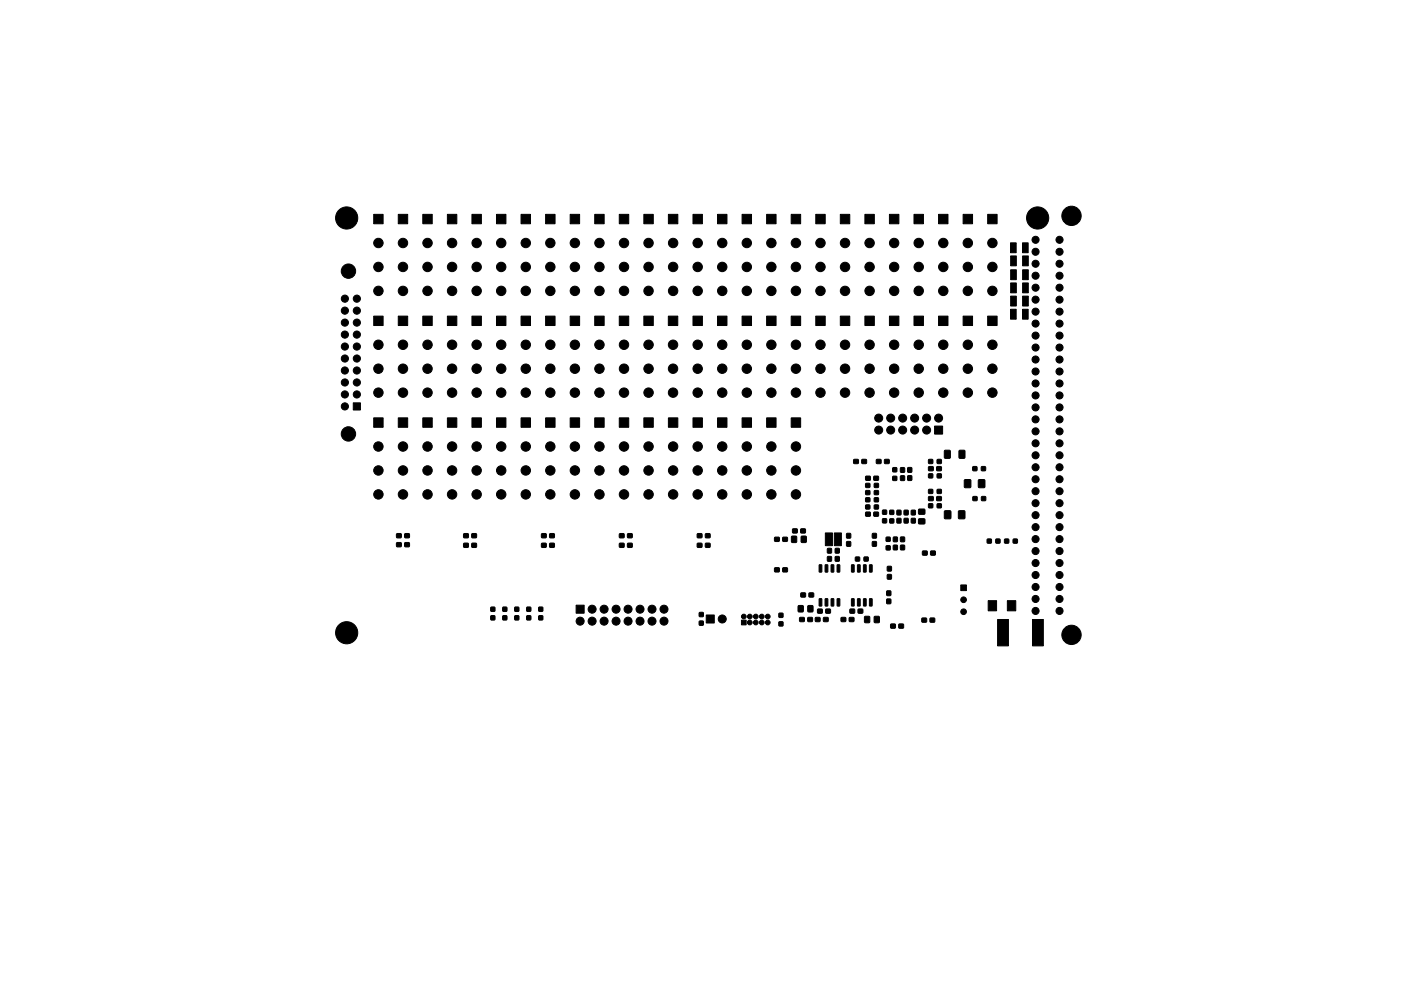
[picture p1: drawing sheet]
<svg xmlns="http://www.w3.org/2000/svg" width="297mm" height="210mm" viewBox="0 0 297 210" stroke-linecap="round" stroke-linejoin="round" font-family="sans-serif">
<g fill="#000" stroke="#000" stroke-width=".21">
<path d="M79.2 45.5h2v2h-2zM84.4 45.5h2v2h-2zM89.6 45.5h2v2h-2zM94.9 45.5h2v2h-2zM100.1 45.5h2v2h-2zM105.3 45.5h2v2h-2zM110.5 45.5h2v2h-2zM115.7 45.5h2v2h-2zM120.9 45.5h2v2h-2zM126.1 45.5h2v2h-2zM131.3 45.5h2v2h-2zM136.5 45.5h2v2h-2z"/>
<path d="M141.7 45.5h2v2h-2zM146.9 45.5h2v2h-2zM152.1 45.5h2v2h-2zM157.3 45.5h2v2h-2zM162.5 45.5h2v2h-2zM167.7 45.5h2v2h-2zM173 45.5h2v2h-2zM178.2 45.5h2v2h-2zM183.4 45.5h2v2h-2zM188.6 45.5h2v2h-2zM193.8 45.5h2v2h-2zM199 45.5h2v2h-2z"/>
<path d="M204.2 45.5h2v2h-2zM209.4 45.5h2v2h-2zM214.3 51.5h1.2v2.1h-1.2zM214.3 57.2h1.2v2.1h-1.2zM214.3 54.3h1.2v2.1h-1.2zM216.8 51.5h1.2v2.1h-1.2zM216.8 57.2h1.2v2.1h-1.2zM216.8 54.3h1.2v2.1h-1.2zM79.2 67.1h2v2h-2zM84.4 67.1h2v2h-2zM89.6 67.1h2v2h-2zM94.9 67.1h2v2h-2z"/>
<path d="M100.1 67.1h2v2h-2zM105.3 67.1h2v2h-2zM110.5 67.1h2v2h-2zM115.7 67.1h2v2h-2zM120.9 67.1h2v2h-2zM126.1 67.1h2v2h-2zM131.3 67.1h2v2h-2zM136.5 67.1h2v2h-2zM141.7 67.1h2v2h-2zM146.9 67.1h2v2h-2zM152.1 67.1h2v2h-2zM157.3 67.1h2v2h-2z"/>
<path d="M162.5 67.1h2v2h-2zM167.7 67.1h2v2h-2zM173 67.1h2v2h-2zM178.2 67.1h2v2h-2zM183.4 67.1h2v2h-2zM188.6 67.1h2v2h-2zM193.8 67.1h2v2h-2zM199 67.1h2v2h-2zM204.2 67.1h2v2h-2zM209.4 67.1h2v2h-2zM214.3 65.6h1.2v2.1h-1.2zM214.3 62.8h1.2v2.1h-1.2z"/>
<path d="M214.3 60h1.2v2.1h-1.2zM216.8 65.6h1.2v2.1h-1.2zM216.8 62.8h1.2v2.1h-1.2zM216.8 60h1.2v2.1h-1.2zM74.9 85.5h1.5v1.5h-1.5zM79.2 88.7h2v2h-2zM84.4 88.7h2v2h-2zM89.6 88.7h2v2h-2zM94.9 88.7h2v2h-2zM100.1 88.7h2v2h-2zM105.3 88.7h2v2h-2zM110.5 88.7h2v2h-2z"/>
<path d="M115.7 88.7h2v2h-2zM120.9 88.7h2v2h-2zM126.1 88.7h2v2h-2zM131.3 88.7h2v2h-2zM136.5 88.7h2v2h-2zM141.7 88.7h2v2h-2zM146.9 88.7h2v2h-2zM152.1 88.7h2v2h-2zM157.3 88.7h2v2h-2zM162.5 88.7h2v2h-2zM167.7 88.7h2v2h-2zM181 97.5h.9l.1 .8h-1z"/>
<path d="M182.7 97.5h1v.8h-.9zM185.8 97.5h1v.8h-.9zM187.6 97.5h.9v.8h-.9zM189.3 99.2h.8v.9h-.8zM191 99.2l.8 .1-.1 .9h-.8zM192.5 99.2l.8 .1v.9h-.8zM196.9 97.5h.8v.8h-.8zM196.9 99h.9v.8l-.9 .1zM198.1 90.4h1.7v1.7h-1.7zM198.7 97.5h.9v.8h-.9zM198.6 99h.9l.1 .8-1 .1zM200.3 95.6h1.2l-.1 1.6h-1.2z"/>
<path d="M203.4 95.6h1.2l-.1 1.6h-1.2zM206.3 99h.8v.8h-.8zM208.1 99h.8v.8h-.8zM84.1 115.2l.9-.1 .1 .9h-1zM84.1 113.3l.9-.1 .1 .8-1 .1zM85.8 115.2l1-.1v.9h-1zM85.8 113.3l1-.1v.8l-1 .1zM98.3 115.3h1v.8h-1zM98.3 113.3l1-.1v.8l-1 .1zM100.1 115.3h.9v.8h-.9zM100.1 113.3l.9-.1v.8l-.9 .1zM114.8 115.3h1v.8h-.9z"/>
<path d="M114.8 113.3l1-.1v.8l-.9 .1zM116.6 115.3h.9v.8h-.9zM116.6 113.3l.9-.1v.8l-.9 .1zM131.4 115.3h.9v.8h-.9zM131.4 113.3l.9-.1v.8l-.9 .1zM133.1 115.3h.9v.8h-.9zM133.1 113.3l.9-.1v.8l-.9 .1zM147.9 115.3h.9v.8h-.9zM147.9 113.3l.9-.1v.8l-.9 .1zM149.6 115.3h.9v.8h-.9zM149.6 113.3l.9-.1v.8l-.9 .1zM164.3 114h.9v.8h-.9z"/>
<path d="M166 114h.9v.8h-.9zM167.9 113.8h1l-.1 1.3-1-.1zM168.1 112.2h.9v.8l-.9 .1zM169.8 112.2h.9v.8l-.9 .1zM169.9 113.8h1v1.3l-1-.1zM173.7 119.8l.6 .1-.1 1.5-.5-.1zM175 119.8l.5 .1-.1 1.5-.5-.1zM175.5 118.1h.8v1l-.9-.1zM175.5 116.4h.8v.9h-.9zM175 113.1h1.5v2.7h-1.5zM176.2 119.8l.6 .1-.1 1.5-.5-.1zM177.1 118.1h.8v1l-.8-.1z"/>
<path d="M177.1 116.4h.8v.9h-.8zM177.5 119.8l.6 .1-.1 1.5-.5-.1zM176.9 113.1h1.5v2.7h-1.5zM179.5 114.9h.8v1l-.8-.1zM179.5 113.2h.8v1l-.8-.1zM180.6 119.8l.5 .1-.1 1.5-.5-.1zM181.4 118.2h.8v.8h-.8zM181.8 119.8l.6 .1-.1 1.5-.5-.1zM183.1 119.8l.5 .1-.1 1.5-.4-.1zM183.2 118.2h.9v.8h-.9zM183.6 107.2h.8v.8h-.8zM183.6 105.6h.8v.8h-.8z"/>
<path d="M183.6 102.6h.8v.8h-.8zM183.6 104.1h.8v.8h-.8zM183.6 101.1l.9-.1v.9h-.9zM183.6 108.7h.9v.8h-.9zM184.4 119.8l.5 .1-.1 1.5-.5-.1zM185 114.9h.8v1l-.8-.1zM185 113.2h.8v1l-.8-.1zM185.4 107.2h.8v.8h-.8zM185.4 105.6h.8v.8h-.8zM185.4 102.6h.8v.8h-.8zM185.4 104.1h.8v.8h-.8zM185.3 101.1l.9-.1v.9h-.9z"/>
<path d="M185.3 108.7h.9v.8h-.9zM187.1 110.1h.9v.8h-.9zM187.1 108.3h.9v.8h-.9zM187.9 114h.8v.8h-.8zM187.9 115.8h.8v.9h-.8zM188.7 108.3h.8v.8h-.8zM188.7 110.1h.8v.8h-.8zM189.3 101.1h.8v.8h-.8zM189.4 115.7h.9l-.1 .9h-.8zM189.4 114h.9l-.1 .9h-.8zM190.2 110h.8v1l-.8-.1zM190.2 108.3h.8v.9h-.8z"/>
<path d="M191 115.7h.8l-.1 .9h-.8zM191 114h.8l-.1 .9h-.8zM191 101h.8l-.1 .9h-.8zM191.7 110h.8v1l-.8-.1zM191.7 108.3h.8v.9h-.8zM192.5 101h.8v.9h-.8zM193.2 108.3h.9l-.1 .9h-.8zM193.2 110h.9l-.1 1-.8-.1zM194.8 110.1h1.2l.1 1h-1.3zM194.8 108.1l1.2-.1 .1 1-1.3 .1zM195.6 116.9h.9l.1 .8-1 .1zM196.9 106.9h.8v.8h-.8z"/>
<path d="M196.9 103.9h.8v.8h-.8zM196.9 100.6h.8v.8h-.8zM196.9 105.4h.9v.8h-.9zM197.3 116.9h1v.8l-.9 .1zM198.7 106.9h.9v.8h-.9zM198.7 103.9h.9v.8h-.9zM198.7 100.6h.9v.8h-.9zM198.6 105.4h.9l.1 .8h-1zM200.3 108.4h1.3l-.1 1.6h-1.2zM203.3 108.4h1.2v1.6h-1.3zM204.5 101.8h1.3v1.6h-1.3zM206.3 105.4h.8v.8h-.8z"/>
<path d="M207.5 101.8h1.3l-.1 1.6h-1.2zM208.1 105.4h.9v.8h-.9zM209.3 114.4h.9v.8h-.9zM211.2 114.4h.8v.8h-.8zM213 114.4h.8v.8h-.8zM214.8 114.4h.9v.8h-.9zM104.1 128.8h.8v.9h-.8zM104.1 130.7h.8v.8h-.8zM106.6 128.8h.8v.9h-.8zM106.6 130.7h.8v.8h-.8zM109.2 128.8h.8v.9h-.8zM109.2 130.7h.8v.8h-.8z"/>
<path d="M111.7 128.8h.8v.9h-.8zM111.7 130.7h.8v.8h-.8zM114.2 128.8h.9v.9h-.9zM114.2 130.7h.9v.8h-.9zM122.2 128.4h1.6v1.7h-1.6zM148.3 131.8h.8v.8h-.8zM148.3 130h.8v.8h-.8zM149.7 130.5h1.7v1.7h-1.7zM157.2 131.6h1v1h-1zM164.3 120.5h.9v.8h-.9zM165.2 131.9h.8v.9h-.8zM165.2 130.1h.8v.9h-.8z"/>
<path d="M166 120.5h.9v.8h-.9zM169.3 128.5h1l-.1 1.3h-1zM169.6 131h.9v.8l-.9 .1zM169.8 125.8h.9l.1 .8-1 .1zM171.3 131h.9v.8l-.9 .1zM171.3 128.5h1v1.3h-1zM171.5 125.8h1v.8l-.9 .1zM172.9 131h.9v.8l-.9 .1zM173.7 127l.6 .1-.1 1.5-.5-.1zM173.4 129.3l.9-.1v.8l-.9 .1zM175 127l.5 .1-.1 1.5-.5-.1zM174.6 131h.9l.1 .8-1 .1z"/>
<path d="M175.1 129.3l.9-.1 .1 .8-1 .1zM176.2 127l.6 .1-.1 1.5-.5-.1zM177.5 127l.6 .1-.1 1.5-.5-.1zM178.4 131h.9v.8l-.9 .1zM180.1 131h.9v.8l-.9 .1zM180.6 127l.5 .1-.1 1.5-.5-.1zM180.2 129.3l1-.1v.8l-1 .1zM181.8 127l.6 .1-.1 1.5-.5-.1zM182 129.3l.9-.1v.8l-.9 .1zM183.1 127l.5 .1-.1 1.5-.4-.1zM183.3 130.8h1.1l-.1 1.3-1-.1zM184.4 127l.5 .1-.1 1.5-.5-.1z"/>
<path d="M185.4 130.8h1v1.3l-1-.1zM188 127.1h.9l-.1 1-.8-.1zM188 125.4h.9l-.1 .9h-.8zM188.2 121.9h.8v1l-.9-.1zM188.2 120.2h.8v.9h-.9zM188.9 132.4h.9v.8l-.9 .1zM190.6 132.4h.9v.8l-.9 .1zM195.5 131.2l.9-.1v.9h-.9zM197.2 131.2l.9-.1 .1 .9h-1zM203.7 124.1h1.2v1.2h-1.2zM209.5 127.4h1.8v2.2h-1.8zM211.5 131.4h2.3v5.6h-2.3z"/>
<path d="M213.6 127.4h1.8v2.2h-1.8zM218.9 131.4h2.3v5.6h-2.3z"/>
<circle cx="73.5" cy="46.2" r="2.35"/>
<circle cx="73.9" cy="57.5" r="1.53"/>
<circle cx="80.2" cy="56.6" r="1"/>
<circle cx="80.2" cy="51.6" r="1"/>
<circle cx="85.4" cy="56.6" r="1"/>
<circle cx="85.4" cy="51.6" r="1"/>
<circle cx="90.6" cy="56.6" r="1"/>
<circle cx="90.6" cy="51.6" r="1"/>
<circle cx="95.9" cy="56.6" r="1"/>
<circle cx="95.9" cy="51.6" r="1"/>
<circle cx="101.1" cy="51.6" r="1"/>
<circle cx="101.1" cy="56.6" r="1"/>
<circle cx="106.3" cy="56.6" r="1"/>
<circle cx="106.3" cy="51.6" r="1"/>
<circle cx="111.5" cy="51.6" r="1"/>
<circle cx="111.5" cy="56.6" r="1"/>
<circle cx="116.7" cy="51.6" r="1"/>
<circle cx="116.7" cy="56.6" r="1"/>
<circle cx="121.9" cy="51.6" r="1"/>
<circle cx="121.9" cy="56.6" r="1"/>
<circle cx="127.1" cy="51.6" r="1"/>
<circle cx="127.1" cy="56.6" r="1"/>
<circle cx="132.3" cy="56.6" r="1"/>
<circle cx="132.3" cy="51.6" r="1"/>
<circle cx="137.5" cy="51.6" r="1"/>
<circle cx="137.5" cy="56.6" r="1"/>
<circle cx="142.7" cy="56.6" r="1"/>
<circle cx="142.7" cy="51.6" r="1"/>
<circle cx="147.9" cy="51.6" r="1"/>
<circle cx="147.9" cy="56.6" r="1"/>
<circle cx="153.1" cy="56.6" r="1"/>
<circle cx="153.1" cy="51.6" r="1"/>
<circle cx="158.3" cy="51.6" r="1"/>
<circle cx="158.3" cy="56.6" r="1"/>
<circle cx="163.5" cy="56.6" r="1"/>
<circle cx="163.5" cy="51.6" r="1"/>
<circle cx="168.7" cy="51.6" r="1"/>
<circle cx="168.7" cy="56.6" r="1"/>
<circle cx="174" cy="51.6" r="1"/>
<circle cx="174" cy="56.6" r="1"/>
<circle cx="179.2" cy="56.6" r="1"/>
<circle cx="179.2" cy="51.6" r="1"/>
<circle cx="184.4" cy="56.6" r="1"/>
<circle cx="184.4" cy="51.6" r="1"/>
<circle cx="189.6" cy="56.6" r="1"/>
<circle cx="189.6" cy="51.6" r="1"/>
<circle cx="194.8" cy="56.6" r="1"/>
<circle cx="194.8" cy="51.6" r="1"/>
<circle cx="200" cy="56.6" r="1"/>
<circle cx="200" cy="51.6" r="1"/>
<circle cx="205.2" cy="56.6" r="1"/>
<circle cx="205.2" cy="51.6" r="1"/>
<circle cx="210.4" cy="51.6" r="1"/>
<circle cx="210.4" cy="56.6" r="1"/>
<circle cx="219.6" cy="56" r=".75"/>
<circle cx="219.6" cy="53.4" r=".75"/>
<circle cx="219.6" cy="50.9" r=".75"/>
<circle cx="219.6" cy="58.5" r=".75"/>
<circle cx="220" cy="46.2" r="2.35"/>
<circle cx="224.6" cy="53.4" r=".75"/>
<circle cx="224.6" cy="56" r=".75"/>
<circle cx="224.6" cy="58.5" r=".75"/>
<circle cx="224.6" cy="50.9" r=".75"/>
<circle cx="227.2" cy="45.8" r="2.05"/>
<circle cx="73.1" cy="78.6" r=".76"/>
<circle cx="73.1" cy="73.5" r=".76"/>
<circle cx="73.1" cy="68.4" r=".76"/>
<circle cx="73.1" cy="65.9" r=".76"/>
<circle cx="73.1" cy="63.4" r=".76"/>
<circle cx="73.1" cy="71" r=".76"/>
<circle cx="73.1" cy="76.1" r=".76"/>
<circle cx="75.7" cy="73.5" r=".76"/>
<circle cx="75.7" cy="68.4" r=".76"/>
<circle cx="75.7" cy="63.4" r=".76"/>
<circle cx="75.7" cy="76.1" r=".76"/>
<circle cx="75.7" cy="78.6" r=".76"/>
<circle cx="75.7" cy="71" r=".76"/>
<circle cx="75.7" cy="65.9" r=".76"/>
<circle cx="80.2" cy="61.7" r="1"/>
<circle cx="80.2" cy="78.2" r="1"/>
<circle cx="80.2" cy="73.1" r="1"/>
<circle cx="85.4" cy="78.2" r="1"/>
<circle cx="85.4" cy="61.7" r="1"/>
<circle cx="85.4" cy="73.1" r="1"/>
<circle cx="90.6" cy="61.7" r="1"/>
<circle cx="90.6" cy="78.2" r="1"/>
<circle cx="90.6" cy="73.1" r="1"/>
<circle cx="95.9" cy="78.2" r="1"/>
<circle cx="95.9" cy="61.7" r="1"/>
<circle cx="95.9" cy="73.1" r="1"/>
<circle cx="101.1" cy="78.2" r="1"/>
<circle cx="101.1" cy="73.1" r="1"/>
<circle cx="101.1" cy="61.7" r="1"/>
<circle cx="106.3" cy="78.2" r="1"/>
<circle cx="106.3" cy="61.7" r="1"/>
<circle cx="106.3" cy="73.1" r="1"/>
<circle cx="111.5" cy="61.7" r="1"/>
<circle cx="111.5" cy="73.1" r="1"/>
<circle cx="111.5" cy="78.2" r="1"/>
<circle cx="116.7" cy="73.1" r="1"/>
<circle cx="116.7" cy="78.2" r="1"/>
<circle cx="116.7" cy="61.7" r="1"/>
<circle cx="121.9" cy="78.2" r="1"/>
<circle cx="121.9" cy="73.1" r="1"/>
<circle cx="121.9" cy="61.7" r="1"/>
<circle cx="127.1" cy="61.7" r="1"/>
<circle cx="127.1" cy="73.1" r="1"/>
<circle cx="127.1" cy="78.2" r="1"/>
<circle cx="132.3" cy="78.2" r="1"/>
<circle cx="132.3" cy="73.1" r="1"/>
<circle cx="132.3" cy="61.7" r="1"/>
<circle cx="137.5" cy="61.7" r="1"/>
<circle cx="137.5" cy="73.1" r="1"/>
<circle cx="137.5" cy="78.2" r="1"/>
<circle cx="142.7" cy="78.2" r="1"/>
<circle cx="142.7" cy="73.1" r="1"/>
<circle cx="142.7" cy="61.7" r="1"/>
<circle cx="147.9" cy="78.2" r="1"/>
<circle cx="147.9" cy="61.7" r="1"/>
<circle cx="147.9" cy="73.1" r="1"/>
<circle cx="153.1" cy="61.7" r="1"/>
<circle cx="153.1" cy="78.2" r="1"/>
<circle cx="153.1" cy="73.1" r="1"/>
<circle cx="158.3" cy="73.1" r="1"/>
<circle cx="158.3" cy="78.2" r="1"/>
<circle cx="158.3" cy="61.7" r="1"/>
<circle cx="163.5" cy="78.2" r="1"/>
<circle cx="163.5" cy="61.7" r="1"/>
<circle cx="163.5" cy="73.1" r="1"/>
<circle cx="168.7" cy="78.2" r="1"/>
<circle cx="168.7" cy="73.1" r="1"/>
<circle cx="168.7" cy="61.7" r="1"/>
<circle cx="174" cy="73.1" r="1"/>
<circle cx="174" cy="78.2" r="1"/>
<circle cx="174" cy="61.7" r="1"/>
<circle cx="179.2" cy="78.2" r="1"/>
<circle cx="179.2" cy="73.1" r="1"/>
<circle cx="179.2" cy="61.7" r="1"/>
<circle cx="184.4" cy="73.1" r="1"/>
<circle cx="184.4" cy="61.7" r="1"/>
<circle cx="184.4" cy="78.2" r="1"/>
<circle cx="189.6" cy="73.1" r="1"/>
<circle cx="189.6" cy="61.7" r="1"/>
<circle cx="189.6" cy="78.2" r="1"/>
<circle cx="194.8" cy="61.7" r="1"/>
<circle cx="194.8" cy="73.1" r="1"/>
<circle cx="194.8" cy="78.2" r="1"/>
<circle cx="200" cy="78.2" r="1"/>
<circle cx="200" cy="61.7" r="1"/>
<circle cx="200" cy="73.1" r="1"/>
<circle cx="205.2" cy="61.7" r="1"/>
<circle cx="205.2" cy="78.2" r="1"/>
<circle cx="205.2" cy="73.1" r="1"/>
<circle cx="210.4" cy="73.1" r="1"/>
<circle cx="210.4" cy="78.2" r="1"/>
<circle cx="210.4" cy="61.7" r="1"/>
<circle cx="219.6" cy="61" r=".75"/>
<circle cx="219.6" cy="78.8" r=".75"/>
<circle cx="219.6" cy="68.7" r=".75"/>
<circle cx="219.6" cy="63.6" r=".75"/>
<circle cx="219.6" cy="73.7" r=".75"/>
<circle cx="219.6" cy="66.1" r=".75"/>
<circle cx="219.6" cy="71.2" r=".75"/>
<circle cx="219.6" cy="76.3" r=".75"/>
<circle cx="224.6" cy="76.3" r=".75"/>
<circle cx="224.6" cy="63.6" r=".75"/>
<circle cx="224.6" cy="71.2" r=".75"/>
<circle cx="224.6" cy="61" r=".75"/>
<circle cx="224.6" cy="73.7" r=".75"/>
<circle cx="224.6" cy="66.1" r=".75"/>
<circle cx="224.6" cy="68.7" r=".75"/>
<circle cx="224.6" cy="78.8" r=".75"/>
<circle cx="73.1" cy="86.2" r=".76"/>
<circle cx="73.1" cy="83.7" r=".76"/>
<circle cx="73.1" cy="81.1" r=".76"/>
<circle cx="73.9" cy="92.1" r="1.53"/>
<circle cx="75.7" cy="83.7" r=".76"/>
<circle cx="75.7" cy="81.1" r=".76"/>
<circle cx="80.2" cy="94.7" r="1"/>
<circle cx="80.2" cy="99.8" r="1"/>
<circle cx="80.2" cy="83.3" r="1"/>
<circle cx="85.4" cy="83.3" r="1"/>
<circle cx="85.4" cy="99.8" r="1"/>
<circle cx="85.4" cy="94.7" r="1"/>
<circle cx="90.6" cy="99.8" r="1"/>
<circle cx="90.6" cy="83.3" r="1"/>
<circle cx="90.6" cy="94.7" r="1"/>
<circle cx="95.9" cy="99.8" r="1"/>
<circle cx="95.9" cy="83.3" r="1"/>
<circle cx="95.9" cy="94.7" r="1"/>
<circle cx="101.1" cy="99.8" r="1"/>
<circle cx="101.1" cy="83.3" r="1"/>
<circle cx="101.1" cy="94.7" r="1"/>
<circle cx="106.3" cy="99.8" r="1"/>
<circle cx="106.3" cy="94.7" r="1"/>
<circle cx="106.3" cy="83.3" r="1"/>
<circle cx="111.5" cy="94.7" r="1"/>
<circle cx="111.5" cy="99.8" r="1"/>
<circle cx="111.5" cy="83.3" r="1"/>
<circle cx="116.7" cy="94.7" r="1"/>
<circle cx="116.7" cy="99.8" r="1"/>
<circle cx="116.7" cy="83.3" r="1"/>
<circle cx="121.9" cy="83.3" r="1"/>
<circle cx="121.9" cy="94.7" r="1"/>
<circle cx="121.9" cy="99.8" r="1"/>
<circle cx="127.1" cy="99.8" r="1"/>
<circle cx="127.1" cy="94.7" r="1"/>
<circle cx="127.1" cy="83.3" r="1"/>
<circle cx="132.3" cy="83.3" r="1"/>
<circle cx="132.3" cy="94.7" r="1"/>
<circle cx="132.3" cy="99.8" r="1"/>
<circle cx="137.5" cy="94.7" r="1"/>
<circle cx="137.5" cy="99.8" r="1"/>
<circle cx="137.5" cy="83.3" r="1"/>
<circle cx="142.7" cy="83.3" r="1"/>
<circle cx="142.7" cy="94.7" r="1"/>
<circle cx="142.7" cy="99.8" r="1"/>
<circle cx="147.9" cy="99.8" r="1"/>
<circle cx="147.9" cy="83.3" r="1"/>
<circle cx="147.9" cy="94.7" r="1"/>
<circle cx="153.1" cy="83.3" r="1"/>
<circle cx="153.1" cy="94.7" r="1"/>
<circle cx="153.1" cy="99.8" r="1"/>
<circle cx="158.3" cy="99.8" r="1"/>
<circle cx="158.3" cy="94.7" r="1"/>
<circle cx="158.3" cy="83.3" r="1"/>
<circle cx="163.5" cy="99.8" r="1"/>
<circle cx="163.5" cy="83.3" r="1"/>
<circle cx="163.5" cy="94.7" r="1"/>
<circle cx="168.7" cy="83.3" r="1"/>
<circle cx="168.7" cy="99.8" r="1"/>
<circle cx="168.7" cy="94.7" r="1"/>
<circle cx="174" cy="83.3" r="1"/>
<circle cx="179.2" cy="83.3" r="1"/>
<circle cx="184.4" cy="83.3" r="1"/>
<circle cx="186.3" cy="91.2" r=".85"/>
<circle cx="186.3" cy="88.7" r=".85"/>
<circle cx="188.8" cy="91.2" r=".85"/>
<circle cx="188.8" cy="88.7" r=".85"/>
<circle cx="189.6" cy="83.3" r="1"/>
<circle cx="191.4" cy="88.7" r=".85"/>
<circle cx="191.4" cy="91.2" r=".85"/>
<circle cx="193.9" cy="91.2" r=".85"/>
<circle cx="193.9" cy="88.7" r=".85"/>
<circle cx="194.8" cy="83.3" r="1"/>
<circle cx="196.5" cy="88.7" r=".85"/>
<circle cx="196.5" cy="91.2" r=".85"/>
<circle cx="199" cy="88.7" r=".85"/>
<circle cx="200" cy="83.3" r="1"/>
<circle cx="205.2" cy="83.3" r="1"/>
<circle cx="210.4" cy="83.3" r="1"/>
<circle cx="219.6" cy="83.9" r=".75"/>
<circle cx="219.6" cy="96.6" r=".75"/>
<circle cx="219.6" cy="81.4" r=".75"/>
<circle cx="219.6" cy="86.4" r=".75"/>
<circle cx="219.6" cy="89" r=".75"/>
<circle cx="219.6" cy="91.5" r=".75"/>
<circle cx="219.6" cy="94.1" r=".75"/>
<circle cx="219.6" cy="99.1" r=".75"/>
<circle cx="224.6" cy="89" r=".75"/>
<circle cx="224.6" cy="96.6" r=".75"/>
<circle cx="224.6" cy="86.4" r=".75"/>
<circle cx="224.6" cy="99.1" r=".75"/>
<circle cx="224.6" cy="81.4" r=".75"/>
<circle cx="224.6" cy="83.9" r=".75"/>
<circle cx="224.6" cy="94.1" r=".75"/>
<circle cx="224.6" cy="91.5" r=".75"/>
<circle cx="80.2" cy="104.9" r="1"/>
<circle cx="85.4" cy="104.9" r="1"/>
<circle cx="90.6" cy="104.9" r="1"/>
<circle cx="95.9" cy="104.9" r="1"/>
<circle cx="101.1" cy="104.9" r="1"/>
<circle cx="106.3" cy="104.9" r="1"/>
<circle cx="111.5" cy="104.9" r="1"/>
<circle cx="116.7" cy="104.9" r="1"/>
<circle cx="121.9" cy="104.9" r="1"/>
<circle cx="127.1" cy="104.9" r="1"/>
<circle cx="132.3" cy="104.9" r="1"/>
<circle cx="137.5" cy="104.9" r="1"/>
<circle cx="142.7" cy="104.9" r="1"/>
<circle cx="147.9" cy="104.9" r="1"/>
<circle cx="153.1" cy="104.9" r="1"/>
<circle cx="158.3" cy="104.9" r="1"/>
<circle cx="163.5" cy="104.9" r="1"/>
<circle cx="168.7" cy="104.9" r="1"/>
<circle cx="219.6" cy="106.8" r=".75"/>
<circle cx="219.6" cy="114.4" r=".75"/>
<circle cx="219.6" cy="111.8" r=".75"/>
<circle cx="219.6" cy="116.9" r=".75"/>
<circle cx="219.6" cy="119.5" r=".75"/>
<circle cx="219.6" cy="101.7" r=".75"/>
<circle cx="219.6" cy="109.3" r=".75"/>
<circle cx="219.6" cy="104.2" r=".75"/>
<circle cx="224.6" cy="109.3" r=".75"/>
<circle cx="224.6" cy="101.7" r=".75"/>
<circle cx="224.6" cy="111.8" r=".75"/>
<circle cx="224.6" cy="106.8" r=".75"/>
<circle cx="224.6" cy="119.5" r=".75"/>
<circle cx="224.6" cy="104.2" r=".75"/>
<circle cx="224.6" cy="114.4" r=".75"/>
<circle cx="224.6" cy="116.9" r=".75"/>
<circle cx="73.5" cy="134.2" r="2.35"/>
<circle cx="123" cy="131.8" r=".85"/>
<circle cx="125.5" cy="131.8" r=".85"/>
<circle cx="125.5" cy="129.2" r=".85"/>
<circle cx="128.1" cy="129.2" r=".85"/>
<circle cx="128.1" cy="131.8" r=".85"/>
<circle cx="130.6" cy="129.2" r=".85"/>
<circle cx="130.6" cy="131.8" r=".85"/>
<circle cx="133.2" cy="131.8" r=".85"/>
<circle cx="133.2" cy="129.2" r=".85"/>
<circle cx="135.7" cy="131.8" r=".85"/>
<circle cx="135.7" cy="129.2" r=".85"/>
<circle cx="138.2" cy="129.2" r=".85"/>
<circle cx="138.2" cy="131.8" r=".85"/>
<circle cx="140.8" cy="129.2" r=".85"/>
<circle cx="140.8" cy="131.8" r=".85"/>
<circle cx="153.1" cy="131.3" r=".85"/>
<circle cx="157.7" cy="130.8" r=".5"/>
<circle cx="159" cy="132.1" r=".5"/>
<circle cx="159" cy="130.8" r=".5"/>
<circle cx="160.2" cy="130.8" r=".5"/>
<circle cx="160.2" cy="132.1" r=".5"/>
<circle cx="161.5" cy="132.1" r=".5"/>
<circle cx="161.5" cy="130.8" r=".5"/>
<circle cx="162.8" cy="132.1" r=".5"/>
<circle cx="162.8" cy="130.8" r=".5"/>
<circle cx="204.3" cy="127.2" r=".6"/>
<circle cx="204.3" cy="129.8" r=".6"/>
<circle cx="219.6" cy="127.1" r=".75"/>
<circle cx="219.6" cy="129.6" r=".75"/>
<circle cx="219.6" cy="124.5" r=".75"/>
<circle cx="219.6" cy="122" r=".75"/>
<circle cx="224.6" cy="127.1" r=".75"/>
<circle cx="224.6" cy="129.6" r=".75"/>
<circle cx="224.6" cy="122" r=".75"/>
<circle cx="224.6" cy="124.5" r=".75"/>
<circle cx="227.2" cy="134.7" r="2.05"/>
</g>
</svg>
